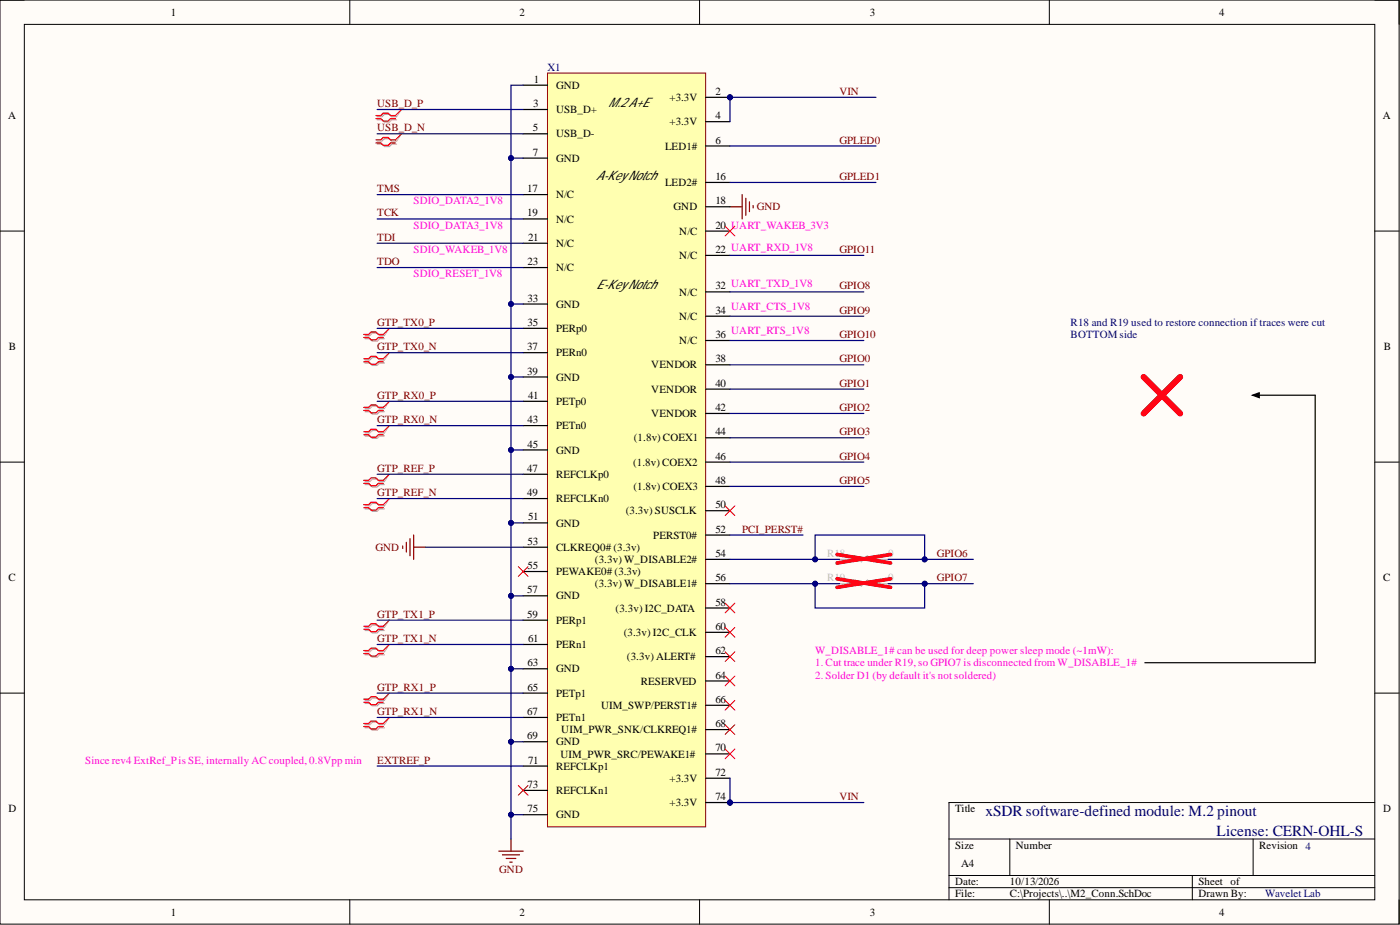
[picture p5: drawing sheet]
<svg xmlns="http://www.w3.org/2000/svg" width="292mm" height="193mm" viewBox="0 0 292 193" stroke-linecap="round" stroke-linejoin="round" font-family="sans-serif">
<defs><g id="words">
<g font-size="3.2" fill="#000080">
<text x="205.6" y="170.3">xSDR software-defined module: M.2 pinout</text>
<text x="253.8" y="174.4">License: CERN-OHL-S</text>
</g>
<g font-size="2.7">
<text x="126.9" y="22.3">M.2 A+E</text>
<text x="124.4" y="37.5">A-KeyNotch</text>
<text x="124.4" y="60.3">E-KeyNotch</text>
</g>
<g font-size="2.3">
<text x="35.6" y="3.3">1</text>
<text x="108.4" y="3.3">2</text>
<text x="181.5" y="3.3">3</text>
<text x="254.3" y="3.3">4</text>
<text x="111.4" y="17.3">1</text>
<text x="111.3" y="22.3">3</text>
<text x="116" y="18.5">GND</text>
<text x="116" y="23.6">USB_D+</text>
<text x="139.7" y="21.1">+3.3V</text>
<text x="149.3" y="19.8">2</text>
<text x="1.7" y="24.9">A</text>
<text x="111.2" y="27.4">5</text>
<text x="116" y="28.7">USB_D-</text>
<text x="139.7" y="26.1">+3.3V</text>
<text x="149.3" y="29.9">6</text>
<text x="149.3" y="24.9">4</text>
<text x="288.5" y="24.9">A</text>
<text x="111.2" y="32.5">7</text>
<text x="116" y="33.7">GND</text>
<text x="138.8" y="31.2">LED1#</text>
<text x="110" y="40.1">17</text>
<text x="116" y="41.4">N/C</text>
<text x="138.8" y="38.8">LED2#</text>
<text x="149.3" y="37.6">16</text>
<text x="110" y="45.2">19</text>
<text x="116" y="46.4">N/C</text>
<text x="140.5" y="43.9">GND</text>
<text x="149.3" y="42.6">18</text>
<text x="149.3" y="47.7">20 UART_WAKEB_3V3</text>
<text x="110.2" y="50.2">21</text>
<text x="116" y="51.5">N/C</text>
<text x="141.7" y="49">N/C</text>
<text x="149.3" y="52.8">22 UART_RXD_1V8</text>
<text x="110.1" y="55.3">23</text>
<text x="116" y="56.6">N/C</text>
<text x="141.7" y="54">N/C</text>
<text x="110.1" y="62.9">33</text>
<text x="116" y="64.2">GND</text>
<text x="141.7" y="61.7">N/C</text>
<text x="149.3" y="60.4">32 UART_TXD_1V8</text>
<text x="149.3" y="65.5">34</text>
<text x="110.1" y="68">35</text>
<text x="116" y="69.3">PERp0</text>
<text x="141.7" y="66.7">N/C</text>
<text x="141.7" y="71.8">N/C</text>
<text x="149.3" y="70.5">36</text>
<text x="1.9" y="73.1">B</text>
<text x="110" y="73.1">37</text>
<text x="116" y="74.3">PERn0</text>
<text x="135.9" y="76.9">VENDOR</text>
<text x="149.3" y="75.6">38</text>
<text x="288.7" y="73.1">B</text>
<text x="110" y="78.1">39</text>
<text x="110.2" y="83.2">41</text>
<text x="116" y="79.4">GND</text>
<text x="135.9" y="81.9">VENDOR</text>
<text x="149.3" y="80.7">40</text>
<text x="110.1" y="88.3">43</text>
<text x="116" y="84.5">PETp0</text>
<text x="116" y="89.6">PETn0</text>
<text x="135.9" y="87">VENDOR</text>
<text x="149.3" y="85.7">42</text>
<text x="110.1" y="93.4">45</text>
<text x="116" y="94.6">GND</text>
<text x="132.3" y="92.1">(1.8v) COEX1</text>
<text x="149.3" y="90.8">44</text>
<text x="149.3" y="95.9">46</text>
<text x="110" y="98.4">47</text>
<text x="116" y="99.7">REFCLKp0</text>
<text x="132.1" y="97.2">(1.8v) COEX2</text>
<text x="149.3" y="101">48</text>
<text x="110" y="103.5">49</text>
<text x="116" y="104.8">REFCLKn0</text>
<text x="130.6" y="107.3">(3.3v) SUSCLK</text>
<text x="132.2" y="102.2">(1.8v) COEX3</text>
<text x="149.3" y="106">50</text>
<text x="110.1" y="113.6">53</text>
<text x="110.2" y="108.6">51</text>
<text x="116" y="109.8">GND</text>
<text x="136.3" y="112.4">PERST0#</text>
<text x="149.3" y="111.1">52</text>
<text x="110.1" y="118.7">55</text>
<text x="116" y="114.9">CLKREQ0# (3.3v)</text>
<text x="116" y="120">PEWAKE0# (3.3v)</text>
<text x="124.1" y="117.5">(3.3v) W_DISABLE2#</text>
<text x="149.3" y="116.2">54</text>
<text x="1.8" y="121.3">C</text>
<text x="110" y="123.8">57</text>
<text x="116" y="125.1">GND</text>
<text x="124.1" y="122.5">(3.3v) W_DISABLE1#</text>
<text x="149.3" y="121.3">56</text>
<text x="288.6" y="121.3">C</text>
<text x="110" y="128.9">59</text>
<text x="116" y="130.1">PERp1</text>
<text x="128.4" y="127.6">(3.3v) I2C_DATA</text>
<text x="149.3" y="126.3">58</text>
<text x="149.3" y="131.4">60</text>
<text x="110.2" y="133.9">61</text>
<text x="116" y="135.2">PERn1</text>
<text x="130.1" y="132.7">(3.3v) I2C_CLK</text>
<text x="130.8" y="137.7">(3.3v) ALERT#</text>
<text x="149.3" y="136.5">62</text>
<text x="110.1" y="139">63</text>
<text x="116" y="140.3">GND</text>
<text x="133.7" y="142.8">RESERVED</text>
<text x="149.3" y="141.6">64</text>
<text x="110" y="149.2">67</text>
<text x="110.1" y="144.1">65</text>
<text x="116" y="145.4">PETp1</text>
<text x="125.4" y="147.9">UIM_SWP/PERST1#</text>
<text x="149.3" y="146.6">66</text>
<text x="110" y="154.2">69</text>
<text x="116" y="150.4">PETn1</text>
<text x="116" y="155.5">GND</text>
<text x="117.1" y="153">UIM_PWR_SNK/CLKREQ1#</text>
<text x="149.3" y="151.7">68</text>
<text x="110.2" y="159.3">71</text>
<text x="116" y="160.6">REFCLKp1</text>
<text x="116.9" y="158">UIM_PWR_SRC/PEWAKE1#</text>
<text x="149.3" y="156.8">70</text>
<text x="149.3" y="161.8">72</text>
<text x="110.1" y="164.4">73</text>
<text x="116" y="165.6">REFCLKn1</text>
<text x="139.7" y="163.1">+3.3V</text>
<text x="149.3" y="166.9">74</text>
<text x="1.8" y="169.5">D</text>
<text x="110.1" y="169.5">75</text>
<text x="116" y="170.7">GND</text>
<text x="139.7" y="168.2">+3.3V</text>
<text x="199.3" y="169.5">Title</text>
<text x="288.6" y="169.5">D</text>
<text x="199.3" y="177.1">Size</text>
<text x="212" y="177.1">Number</text>
<text x="262.7" y="177.1">Revision 4</text>
<text x="199.3" y="184.7">Date:</text>
<text x="200.5" y="180.9">A4</text>
<text x="210.7" y="184.7">10/13/2026</text>
<text x="250" y="184.7">Sheet of</text>
<text x="35.6" y="191">1</text>
<text x="108.4" y="191">2</text>
<text x="181.5" y="191">3</text>
<text x="199.3" y="187.2">File:</text>
<text x="210.7" y="187.2">C:\Projects\..\M2_Conn.SchDoc</text>
<text x="250" y="187.2">Drawn By:</text>
<text x="254.3" y="191">4</text>
</g>
<g font-size="2.3" fill="#000080">
<text x="114.2" y="14.7">X1</text>
<text x="223.4" y="68">R18 and R19 used to restore connection if traces were cut</text>
<text x="223.4" y="70.5">BOTTOM side</text>
<text x="264" y="187.2">Wavelet Lab</text>
</g>
<g font-size="2.3" fill="#800000">
<text x="78.7" y="22.3">USB_D_P</text>
<text x="175.2" y="19.8">VIN</text>
<text x="78.7" y="27.4">USB_D_N</text>
<text x="175.2" y="29.9">GPLED0</text>
<text x="78.7" y="40.1">TMS</text>
<text x="175.2" y="37.6">GPLED1</text>
<text x="78.7" y="45.2">TCK</text>
<text x="157.9" y="43.9">GND</text>
<text x="78.7" y="50.2">TDI</text>
<text x="175.2" y="52.8">GPIO11</text>
<text x="78.7" y="55.3">TDO</text>
<text x="175.2" y="60.4">GPIO8</text>
<text x="175.2" y="65.5">GPIO9</text>
<text x="78.7" y="68">GTP_TX0_P</text>
<text x="175.2" y="70.5">GPIO10</text>
<text x="78.7" y="73.1">GTP_TX0_N</text>
<text x="175.2" y="75.6">GPIO0</text>
<text x="78.7" y="83.2">GTP_RX0_P</text>
<text x="175.2" y="80.7">GPIO1</text>
<text x="78.7" y="88.3">GTP_RX0_N</text>
<text x="175.2" y="85.7">GPIO2</text>
<text x="175.2" y="90.8">GPIO3</text>
<text x="175.2" y="95.9">GPIO4</text>
<text x="78.7" y="98.4">GTP_REF_P</text>
<text x="175.2" y="101">GPIO5</text>
<text x="78.7" y="103.5">GTP_REF_N</text>
<text x="154.8" y="111.1">PCI_PERST#</text>
<text x="78.4" y="114.9">GND</text>
<text x="195.5" y="116.2">GPIO6</text>
<text x="195.5" y="121.3">GPIO7</text>
<text x="78.7" y="128.9">GTP_TX1_P</text>
<text x="78.7" y="133.9">GTP_TX1_N</text>
<text x="78.7" y="144.1">GTP_RX1_P</text>
<text x="78.7" y="149.2">GTP_RX1_N</text>
<text x="78.7" y="159.3">EXTREF_P</text>
<text x="175.2" y="166.9">VIN</text>
<text x="104.2" y="182.1">GND</text>
</g>
<g font-size="2.3" fill="#f0f">
<text x="86.3" y="42.6">SDIO_DATA2_1V8</text>
<text x="86.3" y="47.7">SDIO_DATA3_1V8</text>
<text x="86.3" y="52.8">SDIO_WAKEB_1V8</text>
<text x="86.3" y="57.8">SDIO_RESET_1V8</text>
<text x="152.6" y="64.7">UART_CTS_1V8</text>
<text x="152.6" y="69.8">UART_RTS_1V8</text>
<text x="170.1" y="136.5">W_DISABLE_1# can be used for deep power sleep mode (~1mW):</text>
<text x="170.1" y="139">1. Cut trace under R19, so GPIO7 is disconnected from W_DISABLE_1#</text>
<text x="170.1" y="141.6">2. Solder D1 (by default it's not soldered)</text>
<text x="17.8" y="159.3">Since rev4 ExtRef_Pis SE, internally AC coupled, 0.8Vpp min</text>
</g>
<g font-size="2.3" fill="#bfbebc">
<text x="172.6" y="116.2">R18</text>
<text x="185.3" y="116.2">0</text>
<text x="172.6" y="121.3">R19</text>
<text x="185.3" y="121.3">0</text>
</g>
</g></defs>
<path d="M0 0h291.9v192.8h-291.9z" fill-rule="evenodd" fill="#fffcf8"/>
<path d="M0 0h291.9v192.8h-291.9z" fill="none" stroke="#000" stroke-width=".21"/>
<path d="M5.1 5.1h281.7v182.6h-281.7z" fill-rule="evenodd" fill="#fffcf8"/>
<g fill="none" stroke="#000" stroke-width=".21">
<path d="M0 0h5.1M5.1 5.1h281.7v182.6h-281.7zM73 0v5.1M146 0v5.1M218.9 0v5.1M286.8 0h5.1v5.1M0 48.2h5.1M286.8 48.2h5.1M0 96.4h5.1M286.8 96.4h5.1M0 144.6h5.1M286.8 144.6h5.1"/>
<path d="M198 175h88.8M210.7 175v7.6M261.5 175v7.6M286.8 167.4h-88.8v20.3M73 187.7v5.1M146 187.7v5.1M198 182.6h88.8M198 185.2h88.8M218.9 187.7v5.1M248.8 182.6v5.1M291.9 187.7v5.1"/>
</g>
<path d="M152.3 43.1h2.5M154.8 40.6v5.1M155.6 41.4v3.5M156.4 42.1v2M157.1 42.9v.5M104.1 177.6h5.1M104.8 178.3h3.6M105.6 179.1h2M106.4 179.9h.5M106.6 175v2.6" fill="none" stroke="#800000" stroke-width=".25"/>
<circle cx="152.3" cy="20.3" r=".51" fill="#000080"/>
<circle cx="152.3" cy="20.3" r=".51" fill="none" stroke="#000080" stroke-width=".21"/>
<circle cx="152.3" cy="167.4" r=".51" fill="#000080"/>
<circle cx="152.3" cy="167.4" r=".51" fill="none" stroke="#000080" stroke-width=".21"/>
<path d="M114.2 15.2h33v157.3h-33z" fill-rule="evenodd" fill="#ffffb0"/>
<path d="M114.2 15.2h33v157.3h-33z" fill="none" stroke="#800000" stroke-width=".21"/>
<g fill="none" stroke="#000" stroke-width=".25">
<path d="M109.2 17.8h5M147.2 30.5h5.1M147.2 20.3h5.1M109.2 63.4h5M109.2 78.6h5M109.2 83.7h5M109.2 88.8h5M109.2 98.9h5M109.2 93.9h5M109.2 114.2h5M109.2 119.2h5M109.2 104h5"/>
<path d="M147.2 111.6h5.1M109.2 134.4h5"/>
</g>
<circle cx="152.3" cy="20.3" r=".51" fill="#000080"/>
<circle cx="152.3" cy="20.3" r=".51" fill="none" stroke="#000080" stroke-width=".21"/>
<g fill="none" stroke="#000" stroke-width=".25">
<path d="M109.2 22.8h5M109.2 27.9h5M109.2 33h5M147.2 25.4h5.1M147.2 38.1h5.1M109.2 40.6h5M109.2 45.7h5M109.2 55.8h5M109.2 50.7h5M147.2 43.1h5.1M147.2 53.3h5.1M109.2 68.5h5"/>
<path d="M109.2 73.6h5M147.2 76.1h5.1M109.2 109.1h5M147.2 106.5h5.1M147.2 116.7h5.1M109.2 124.3h5M109.2 139.5h5M109.2 129.4h5M147.2 121.8h5.1M147.2 126.8h5.1M109.2 159.8h5M109.2 144.6h5"/>
<path d="M109.2 149.7h5M109.2 154.7h5M147.2 152.2h5.1M147.2 157.3h5.1M109.2 164.9h5M109.2 170h5M147.2 167.4h5.1"/>
</g>
<circle cx="152.3" cy="167.4" r=".51" fill="#000080"/>
<circle cx="152.3" cy="167.4" r=".51" fill="none" stroke="#000080" stroke-width=".21"/>
<g fill="none" stroke="#000" stroke-width=".25">
<path d="M147.2 48.2h5.1M147.2 60.9h5.1M147.2 66h5.1M147.2 71h5.1M147.2 81.2h5.1M147.2 86.3h5.1M147.2 91.3h5.1M147.2 96.4h5.1M147.2 101.5h5.1M147.2 131.9h5.1M147.2 137h5.1M147.2 142.1h5.1"/>
<path d="M147.2 147.1h5.1M147.2 162.3h5.1"/>
</g>
<g fill="none" stroke="#d0a19e" stroke-width=".25">
<path d="M78.7 30.1h1l.5 .5h1l.5-.5h1.1M78.7 29.4h1l.5-.5h1l.5 .5h1.1M78.7 25h1l.5 .5h1l.5-.5h1.1M78.7 24.4h1l.5-.5h1l.5 .5h1.1M76.2 70.7h1l.5 .5h1l.5-.5h1M76.2 70h1l.5-.5h1l.5 .5h1M76.2 75.7h1l.5 .5h1l.5-.5h1M76.2 75.1h1l.5-.5h1l.5 .5h1M76.2 85.9h1l.5 .5h1l.5-.5h1M76.2 85.2h1l.5-.5h1l.5 .5h1M76.2 90.9h1l.5 .6h1l.5-.6h1M76.2 90.3h1l.5-.5h1l.5 .5h1"/>
<path d="M76.2 101.1h1l.5 .5h1l.5-.5h1M76.2 100.5h1l.5-.5h1l.5 .5h1M76.2 106.2h1l.5 .5h1l.5-.5h1M76.2 105.5h1l.5-.5h1l.5 .5h1M76.2 131.5h1l.5 .5h1l.5-.5h1M76.2 130.9h1l.5-.5h1l.5 .5h1M76.2 136.6h1l.5 .5h1l.5-.5h1M76.2 136h1l.5-.5h1l.5 .5h1M76.2 146.8h1l.5 .5h1l.5-.5h1M76.2 146.1h1l.5-.5h1l.5 .5h1M76.2 151.8h1l.5 .5h1l.5-.5h1M76.2 151.2h1l.5-.5h1l.5 .5h1"/>
</g>
<path d="M83.8 27.9l-1 1.5M83.8 22.8l-1 1.6M81.2 68.5l-1 1.5M81.2 73.6l-1 1.5M81.2 83.7l-1 1.5M81.2 88.8l-1 1.5M81.2 98.9l-1 1.6M81.2 104l-1 1.5M81.2 129.4l-1 1.5M81.2 134.4l-1 1.6M81.2 144.6l-1 1.5M81.2 149.7l-1 1.5" fill="none" stroke="#d0a19e" stroke-width=".21"/>
<g fill="none" stroke="#f00" stroke-width=".25">
<path d="M78.4 29.8h1.1l.5 .5h1l.5-.5h1M78.4 29.2h1.1l.5-.5h1l.5 .5h1M78.4 24.7h1.1l.5 .6h1l.5-.6h1M78.4 24.1h1.1l.5-.5h1l.5 .5h1M75.9 70.4h1l.5 .5h1l.5-.5h1.1M75.9 69.8h1l.5-.5h1l.5 .5h1.1M75.9 75.5h1l.5 .5h1l.5-.5h1.1M75.9 74.8h1l.5-.5h1l.5 .5h1.1M75.9 85.6h1l.5 .5h1l.5-.5h1.1M75.9 85h1l.5-.5h1l.5 .5h1.1M75.9 90.7h1l.5 .5h1l.5-.5h1.1M75.9 90.1h1l.5-.5h1l.5 .5h1.1"/>
<path d="M75.9 100.8h1l.5 .5h1l.5-.5h1.1M75.9 100.2h1l.5-.5h1l.5 .5h1.1M75.9 105.9h1l.5 .5h1l.5-.5h1.1M75.9 105.3h1l.5-.5h1l.5 .5h1.1M75.9 131.3h1l.5 .5h1l.5-.5h1.1M75.9 130.6h1l.5-.5h1l.5 .5h1.1M75.9 136.4h1l.5 .5h1l.5-.5h1.1M75.9 135.7h1l.5-.5h1l.5 .5h1.1M75.9 146.5h1l.5 .5h1l.5-.5h1.1M75.9 145.9h1l.5-.5h1l.5 .5h1.1M75.9 151.6h1l.5 .5h1l.5-.5h1.1M75.9 150.9h1l.5-.5h1l.5 .5h1.1"/>
</g>
<g fill="none" stroke="#f00" stroke-width=".21">
<path d="M83.8 27.9l-1.3 1.3M83.8 22.8l-1.3 1.3M151.3 47.2l2 2M153.3 47.2l-2 2M81.2 68.5l-1.2 1.3M81.2 73.6l-1.2 1.2M81.2 83.7l-1.2 1.3M81.2 88.8l-1.2 1.3M81.2 98.9l-1.2 1.3M81.2 104l-1.2 1.3M108.1 118.2l2.1 2M110.2 118.2l-2.1 2"/>
<path d="M151.3 105.5l2 2.1M153.3 105.5l-2 2.1M81.2 129.4l-1.2 1.2M81.2 134.4l-1.2 1.3M151.3 130.9l2 2M151.3 125.8l2 2.1M151.3 136l2 2M153.3 130.9l-2 2M153.3 125.8l-2 2.1M153.3 136l-2 2M81.2 144.6l-1.2 1.3M81.2 149.7l-1.2 1.2"/>
<path d="M151.3 156.3l2 2M151.3 151.2l2 2M151.3 146.1l2 2M151.3 141l2 2.1M153.3 156.3l-2 2M153.3 151.2l-2 2M153.3 146.1l-2 2M153.3 141l-2 2.1M108.1 163.9l2.1 2M110.2 163.9l-2.1 2"/>
</g>
<path d="M84 113.9v.5M84.8 113.1v2.1M85.5 112.4v3.5M86.3 111.6v5.1M86.3 114.2h2.5" fill="none" stroke="#800000" stroke-width=".25"/>
<path d="M175.2 116.7h2.5l.8-.8 1.2 1.3 1.3-1.3 1.3 1.3 .5-.5h2.5M175.2 121.8h2.5l.8-.8 1.2 1.3 1.3-1.3 1.3 1.3 .5-.5h2.5" fill="none" stroke="#bfbebc" stroke-width=".25"/>
<path d="M174.6 115.7l11.2 1.8M185.8 115.7l-11.2 1.8M174.6 120.8l11.2 1.7M185.8 120.8l-11.2 1.7" fill="none" stroke="#f00" stroke-width=".76"/>
<path d="M88.8 114.2h20.4M106.6 170h2.6" fill="none" stroke="#000080" stroke-width=".25"/>
<circle cx="106.6" cy="170" r=".51" fill="#000080"/>
<circle cx="106.6" cy="170" r=".51" fill="none" stroke="#000080" stroke-width=".21"/>
<path d="M106.6 154.7h2.6" fill="none" stroke="#000080" stroke-width=".25"/>
<circle cx="106.6" cy="154.7" r=".51" fill="#000080"/>
<circle cx="106.6" cy="154.7" r=".51" fill="none" stroke="#000080" stroke-width=".21"/>
<path d="M106.6 139.5h2.6" fill="none" stroke="#000080" stroke-width=".25"/>
<circle cx="106.6" cy="139.5" r=".51" fill="#000080"/>
<circle cx="106.6" cy="139.5" r=".51" fill="none" stroke="#000080" stroke-width=".21"/>
<path d="M106.6 124.3h2.6" fill="none" stroke="#000080" stroke-width=".25"/>
<circle cx="106.6" cy="124.3" r=".51" fill="#000080"/>
<circle cx="106.6" cy="124.3" r=".51" fill="none" stroke="#000080" stroke-width=".21"/>
<path d="M106.6 109.1h2.6" fill="none" stroke="#000080" stroke-width=".25"/>
<circle cx="106.6" cy="109.1" r=".51" fill="#000080"/>
<circle cx="106.6" cy="109.1" r=".51" fill="none" stroke="#000080" stroke-width=".21"/>
<path d="M106.6 93.9h2.6" fill="none" stroke="#000080" stroke-width=".25"/>
<circle cx="106.6" cy="93.9" r=".51" fill="#000080"/>
<circle cx="106.6" cy="93.9" r=".51" fill="none" stroke="#000080" stroke-width=".21"/>
<path d="M106.6 78.6h2.6" fill="none" stroke="#000080" stroke-width=".25"/>
<circle cx="106.6" cy="78.6" r=".51" fill="#000080"/>
<circle cx="106.6" cy="78.6" r=".51" fill="none" stroke="#000080" stroke-width=".21"/>
<path d="M106.6 63.4h2.6" fill="none" stroke="#000080" stroke-width=".25"/>
<circle cx="106.6" cy="63.4" r=".51" fill="#000080"/>
<circle cx="106.6" cy="63.4" r=".51" fill="none" stroke="#000080" stroke-width=".21"/>
<path d="M106.6 33h2.6" fill="none" stroke="#000080" stroke-width=".25"/>
<circle cx="106.6" cy="33" r=".51" fill="#000080"/>
<circle cx="106.6" cy="33" r=".51" fill="none" stroke="#000080" stroke-width=".21"/>
<path d="M109.2 17.8h-2.6v157.2" fill="none" stroke="#000080" stroke-width=".25"/>
<circle cx="106.6" cy="33" r=".51" fill="#000080"/>
<circle cx="106.6" cy="33" r=".51" fill="none" stroke="#000080" stroke-width=".21"/>
<circle cx="106.6" cy="63.4" r=".51" fill="#000080"/>
<circle cx="106.6" cy="63.4" r=".51" fill="none" stroke="#000080" stroke-width=".21"/>
<circle cx="106.6" cy="78.6" r=".51" fill="#000080"/>
<circle cx="106.6" cy="78.6" r=".51" fill="none" stroke="#000080" stroke-width=".21"/>
<circle cx="106.6" cy="93.9" r=".51" fill="#000080"/>
<circle cx="106.6" cy="93.9" r=".51" fill="none" stroke="#000080" stroke-width=".21"/>
<circle cx="106.6" cy="109.1" r=".51" fill="#000080"/>
<circle cx="106.6" cy="109.1" r=".51" fill="none" stroke="#000080" stroke-width=".21"/>
<circle cx="106.6" cy="124.3" r=".51" fill="#000080"/>
<circle cx="106.6" cy="124.3" r=".51" fill="none" stroke="#000080" stroke-width=".21"/>
<circle cx="106.6" cy="139.5" r=".51" fill="#000080"/>
<circle cx="106.6" cy="139.5" r=".51" fill="none" stroke="#000080" stroke-width=".21"/>
<circle cx="106.6" cy="154.7" r=".51" fill="#000080"/>
<circle cx="106.6" cy="154.7" r=".51" fill="none" stroke="#000080" stroke-width=".21"/>
<circle cx="106.6" cy="170" r=".51" fill="#000080"/>
<circle cx="106.6" cy="170" r=".51" fill="none" stroke="#000080" stroke-width=".21"/>
<path d="M152.3 167.4h27.9" fill="none" stroke="#000080" stroke-width=".25"/>
<circle cx="152.3" cy="167.4" r=".51" fill="#000080"/>
<circle cx="152.3" cy="167.4" r=".51" fill="none" stroke="#000080" stroke-width=".21"/>
<path d="M182.8 20.3h-30.5v5.1M152.3 53.3h27.9M152.3 71h27.9M152.3 66h27.9M152.3 60.9h27.9" fill="none" stroke="#000080" stroke-width=".25"/>
<circle cx="152.3" cy="20.3" r=".51" fill="#000080"/>
<circle cx="152.3" cy="20.3" r=".51" fill="none" stroke="#000080" stroke-width=".21"/>
<path d="M152.3 162.3v5.1" fill="none" stroke="#000080" stroke-width=".25"/>
<circle cx="152.3" cy="167.4" r=".51" fill="#000080"/>
<circle cx="152.3" cy="167.4" r=".51" fill="none" stroke="#000080" stroke-width=".21"/>
<path d="M185.3 116.7h17.8" fill="none" stroke="#000080" stroke-width=".25"/>
<circle cx="192.9" cy="116.7" r=".51" fill="#000080"/>
<circle cx="192.9" cy="116.7" r=".51" fill="none" stroke="#000080" stroke-width=".21"/>
<path d="M185.3 121.8h17.8" fill="none" stroke="#000080" stroke-width=".25"/>
<circle cx="192.9" cy="121.8" r=".51" fill="#000080"/>
<circle cx="192.9" cy="121.8" r=".51" fill="none" stroke="#000080" stroke-width=".21"/>
<path d="M152.3 116.7h22.9" fill="none" stroke="#000080" stroke-width=".25"/>
<circle cx="170.1" cy="116.7" r=".51" fill="#000080"/>
<circle cx="170.1" cy="116.7" r=".51" fill="none" stroke="#000080" stroke-width=".21"/>
<path d="M152.3 121.8h22.9" fill="none" stroke="#000080" stroke-width=".25"/>
<circle cx="170.1" cy="121.8" r=".51" fill="#000080"/>
<circle cx="170.1" cy="121.8" r=".51" fill="none" stroke="#000080" stroke-width=".21"/>
<path d="M170.1 121.8v5h22.8v-5" fill="none" stroke="#000080" stroke-width=".25"/>
<circle cx="170.1" cy="121.8" r=".51" fill="#000080"/>
<circle cx="170.1" cy="121.8" r=".51" fill="none" stroke="#000080" stroke-width=".21"/>
<circle cx="192.9" cy="121.8" r=".51" fill="#000080"/>
<circle cx="192.9" cy="121.8" r=".51" fill="none" stroke="#000080" stroke-width=".21"/>
<path d="M170.1 116.7v-5.1h22.8v5.1" fill="none" stroke="#000080" stroke-width=".25"/>
<circle cx="192.9" cy="116.7" r=".51" fill="#000080"/>
<circle cx="192.9" cy="116.7" r=".51" fill="none" stroke="#000080" stroke-width=".21"/>
<circle cx="170.1" cy="116.7" r=".51" fill="#000080"/>
<circle cx="170.1" cy="116.7" r=".51" fill="none" stroke="#000080" stroke-width=".21"/>
<g fill="none" stroke="#000080" stroke-width=".25">
<path d="M78.7 27.9h30.5M78.7 22.8h30.5M152.3 38.1h30.5M152.3 30.5h30.5M78.7 55.8h30.5M78.7 50.7h30.5M78.7 45.7h30.5M78.7 40.6h30.5M78.7 73.6h30.5M78.7 68.5h30.5M152.3 76.1h27.9M78.7 98.9h30.5"/>
<path d="M78.7 88.8h30.5M78.7 83.7h30.5M152.3 96.4h27.9M152.3 91.3h27.9M152.3 86.3h27.9M152.3 81.2h27.9M78.7 104h30.5M152.3 111.6h15.2M152.3 101.5h27.9M78.7 134.4h30.5M78.7 129.4h30.5M78.7 159.8h30.5"/>
<path d="M78.7 149.7h30.5M78.7 144.6h30.5"/>
</g>
<path d="M238.6 78.6l7.6 7.7M246.2 78.6l-7.6 7.7" fill="none" stroke="#f00" stroke-width="1.3"/>
<path d="M261.3 82.5l1.4-.6v1.1zM261.7 82.5h12.7v55.8h-35.5" fill="none" stroke="#000" stroke-width=".25"/>
<path d="M261.3 82.5l1.4-.6v1.1z" fill="#000"/>
<use href="#words"/>
</svg>
